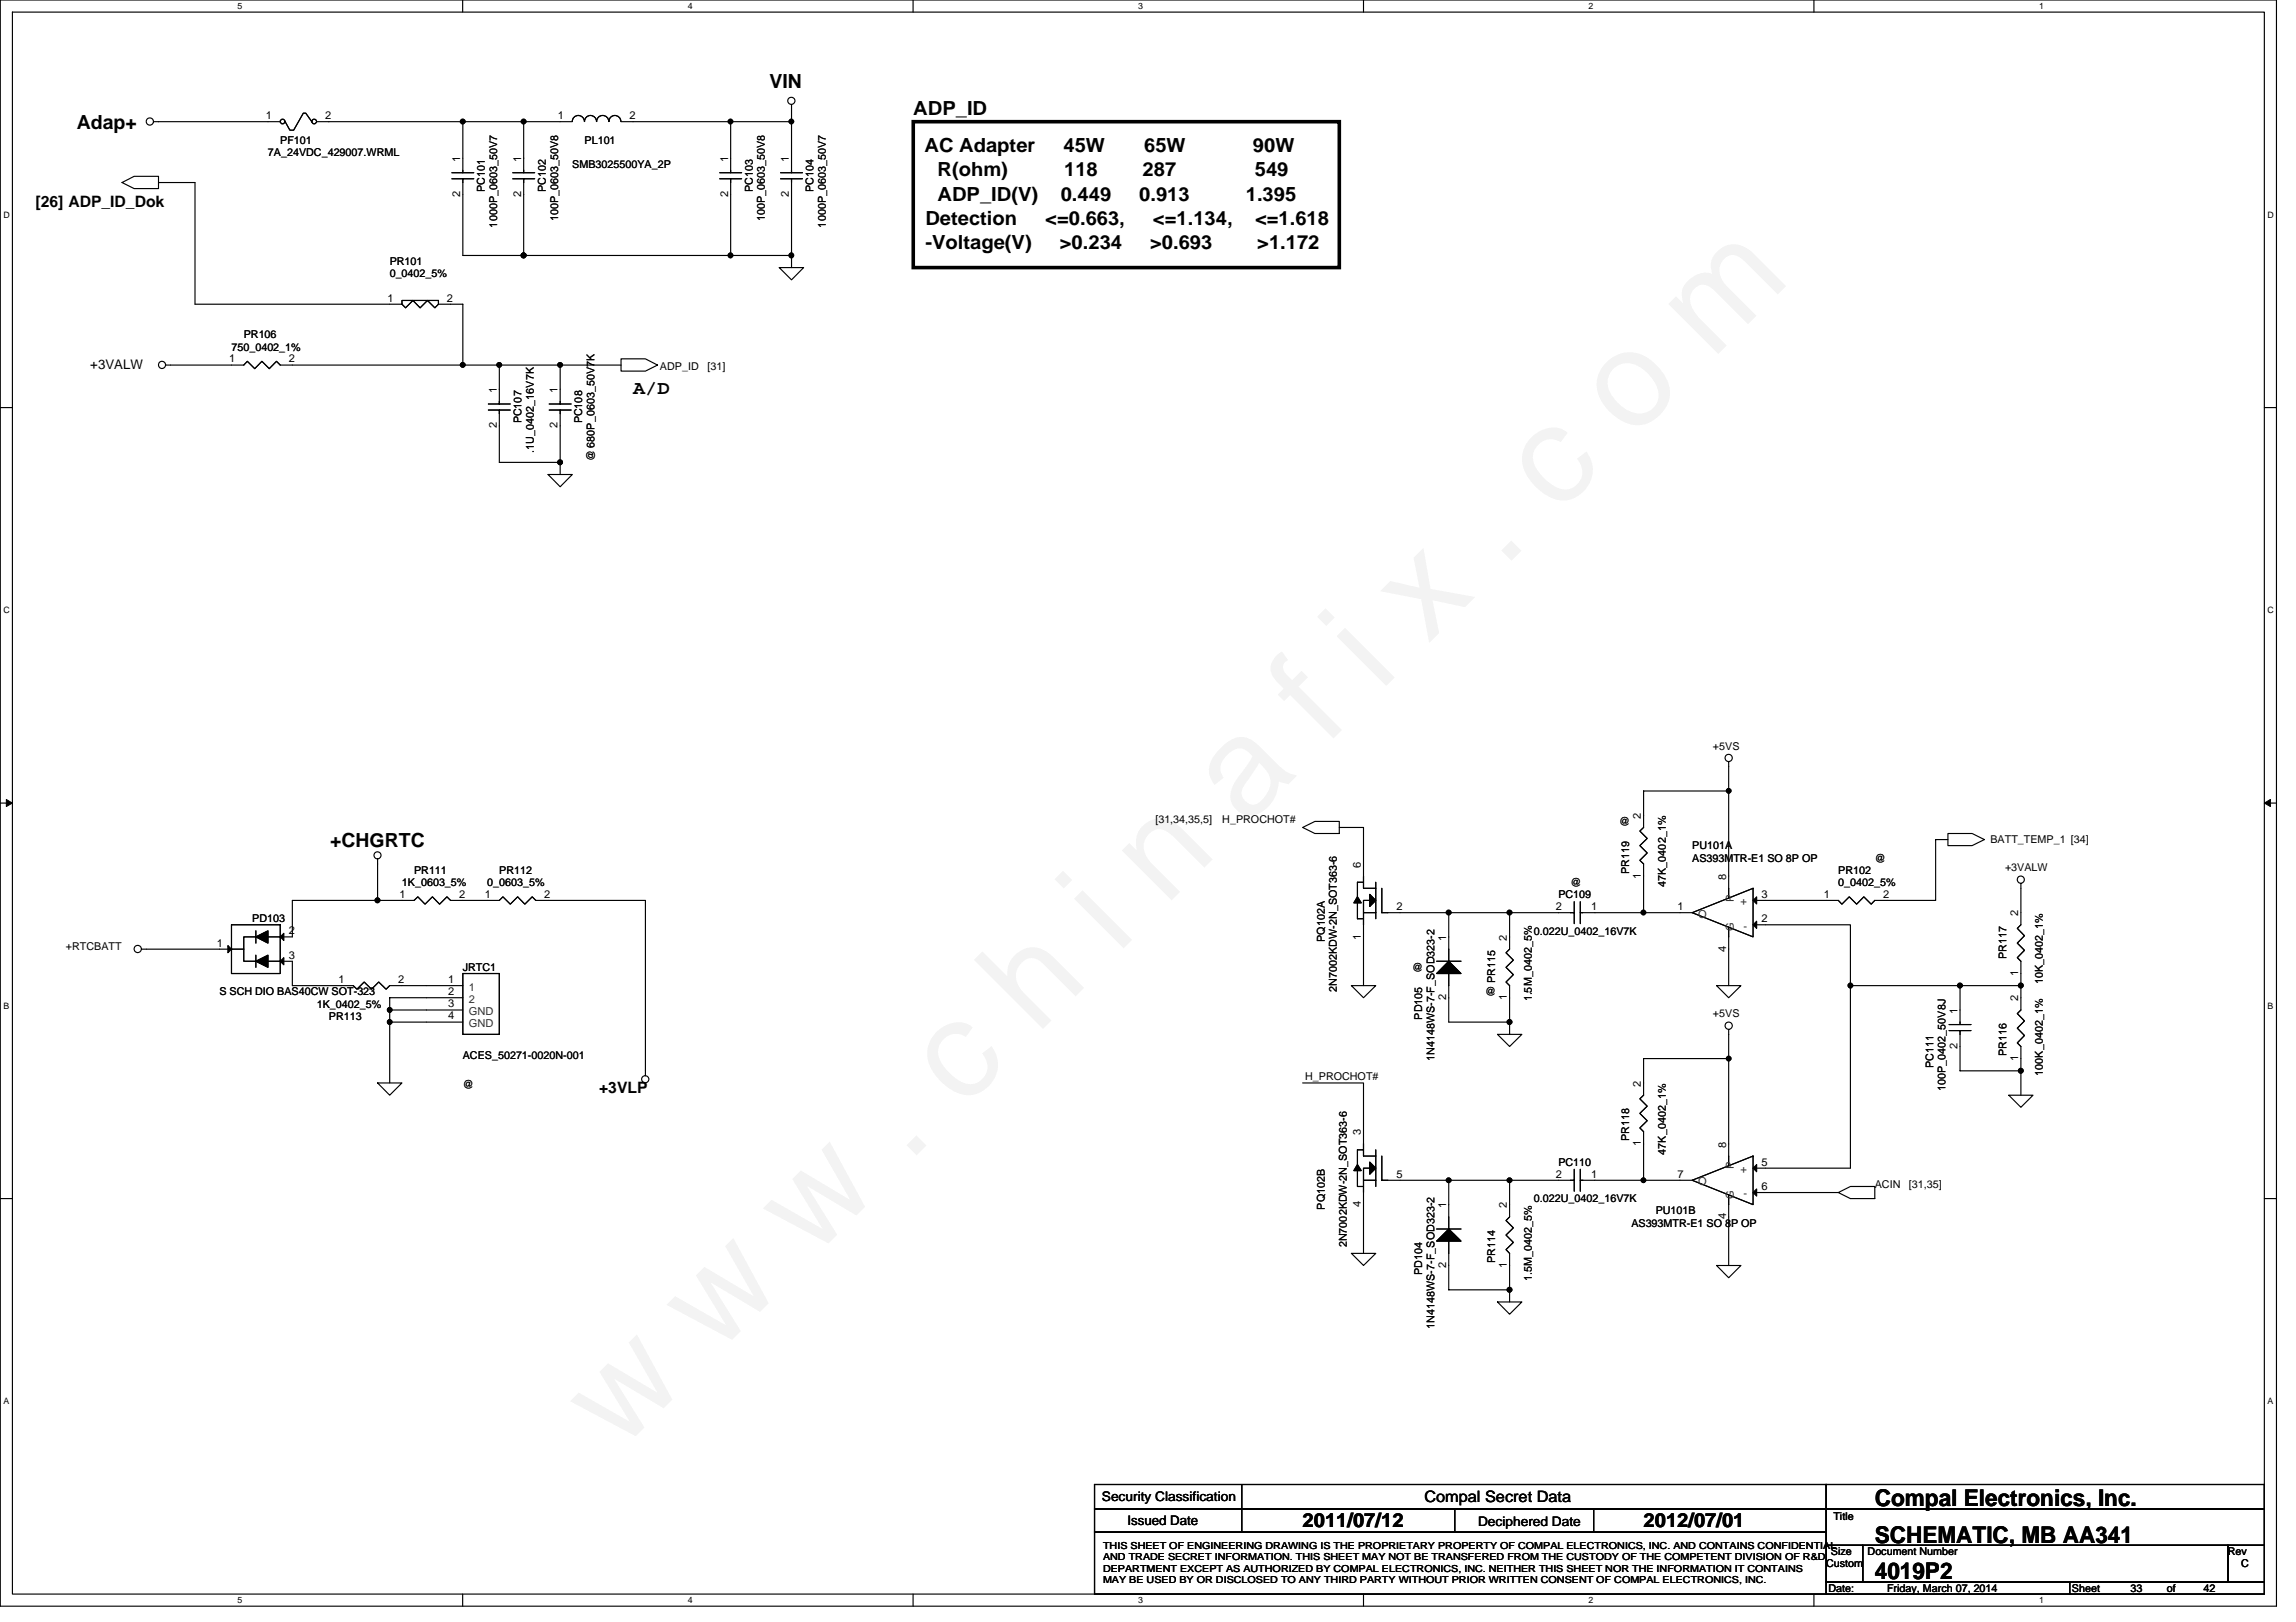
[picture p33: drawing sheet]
<svg xmlns="http://www.w3.org/2000/svg" width="297mm" height="210mm" viewBox="0 0 297 210" stroke-linecap="round" stroke-linejoin="round" font-family="sans-serif">
<defs><g id="words">
<text font-size="17.6" x="80.1" y="188" transform="rotate(-45 80.1 188)">w w w . c h i n a f i x . c o m</text>
<g font-size="3">
<text x="242.5" y="194.9">Compal Electronics, Inc.</text>
<text x="242.5" y="199.6">SCHEMATIC, MB AA341</text>
<text x="242.5" y="204.3">4019P2</text>
</g>
<g font-size="2.5">
<text x="99.6" y="11.5">VIN</text>
<text x="9.9" y="16.7">Adap+</text>
<text x="118.1" y="14.9">ADP_ID</text>
<text x="119.6" y="19.6">AC Adapter</text>
<text x="121.3" y="22.8">R(ohm)</text>
<text x="137.6" y="19.6">45W</text>
<text x="137.7" y="22.8">118</text>
<text x="147.8" y="22.8">287</text>
<text x="148" y="19.6">65W</text>
<text x="162.1" y="19.6">90W</text>
<text x="162.3" y="22.8">549</text>
<text x="119.7" y="29.1">Detection</text>
<text x="121.3" y="25.9">ADP_ID(V)</text>
<text x="135.2" y="29.1">&lt;=0.663,</text>
<text x="137.2" y="25.9">0.449</text>
<text x="147.4" y="25.9">0.913</text>
<text x="149.2" y="29.1">&lt;=1.134,</text>
<text x="161.2" y="25.9">1.395</text>
<text x="162.4" y="29.1">&lt;=1.618</text>
<text x="119.7" y="32.2">-Voltage(V)</text>
<text x="137.1" y="32.2">&gt;0.234</text>
<text x="148.8" y="32.2">&gt;0.693</text>
<text x="162.7" y="32.2">&gt;1.172</text>
<text x="81.9" y="50.9">A/D</text>
<text x="42.7" y="109.6">+CHGRTC</text>
<text x="168.5" y="197.6">2011/07/12</text>
<text x="212.6" y="197.6">2012/07/01</text>
</g>
<g font-size="2">
<text x="4.6" y="26.8">[26] ADP_ID_Dok</text>
<text x="77.5" y="141.4">+3VLP</text>
<text x="184.3" y="194.4">Compal Secret Data</text>
</g>
<g font-size="1.7">
<text x="11.7" y="47.7">+3VALW</text>
<text x="142.6" y="194.3">Security Classification</text>
<text x="145.9" y="197.3">Issued Date</text>
<text x="191.2" y="197.4">Deciphered Date</text>
</g>
<g font-size="1.4">
<text x="34.4" y="15.4">1</text>
<text x="42.1" y="15.4">2</text>
<text x="72.2" y="15.4">1</text>
<text x="81.4" y="15.4">2</text>
<text x="34.7" y="20.2">7A_24VDC_429007.WRML</text>
<text x="36.3" y="18.6">PF101</text>
<text x="59.5" y="20.9" transform="rotate(-90 59.5 20.9)">1</text>
<text x="67.4" y="20.9" transform="rotate(-90 67.4 20.9)">1</text>
<text x="74" y="21.7">SMB3025500YA_2P</text>
<text x="75.6" y="18.6">PL101</text>
<text x="94.2" y="20.9" transform="rotate(-90 94.2 20.9)">1</text>
<text x="102.1" y="20.9" transform="rotate(-90 102.1 20.9)">1</text>
<text x="59.5" y="25.5" transform="rotate(-90 59.5 25.5)">2</text>
<text x="62.7" y="24.9" transform="rotate(-90 62.7 24.9)">PC101</text>
<text x="64.3" y="29.4" transform="rotate(-90 64.3 29.4)">1000P_0603_50V7</text>
<text x="67.4" y="25.5" transform="rotate(-90 67.4 25.5)">2</text>
<text x="70.6" y="24.9" transform="rotate(-90 70.6 24.9)">PC102</text>
<text x="72.2" y="28.7" transform="rotate(-90 72.2 28.7)">100P_0603_50V8</text>
<text x="94.2" y="25.5" transform="rotate(-90 94.2 25.5)">2</text>
<text x="97.4" y="24.9" transform="rotate(-90 97.4 24.9)">PC103</text>
<text x="99" y="28.7" transform="rotate(-90 99 28.7)">100P_0603_50V8</text>
<text x="102.1" y="25.5" transform="rotate(-90 102.1 25.5)">2</text>
<text x="105.3" y="24.9" transform="rotate(-90 105.3 24.9)">PC104</text>
<text x="106.8" y="29.4" transform="rotate(-90 106.8 29.4)">1000P_0603_50V7</text>
<text x="50.4" y="34.3">PR101</text>
<text x="50.4" y="35.9">0_0402_5%</text>
<text x="50.1" y="39">1</text>
<text x="57.8" y="39">2</text>
<text x="29.7" y="46.9">1</text>
<text x="29.9" y="45.4">750_0402_1%</text>
<text x="31.5" y="43.8">PR106</text>
<text x="37.4" y="46.9">2</text>
<text x="85.4" y="47.9">ADP_ID</text>
<text x="91.5" y="47.9">[31]</text>
<text x="64.3" y="50.9" transform="rotate(-90 64.3 50.9)">1</text>
<text x="72.1" y="50.9" transform="rotate(-90 72.1 50.9)">1</text>
<text x="64.3" y="55.4" transform="rotate(-90 64.3 55.4)">2</text>
<text x="67.5" y="54.8" transform="rotate(-90 67.5 54.8)">PC107</text>
<text x="69" y="58.6" transform="rotate(-90 69 58.6)">.1U_0402_16V7K</text>
<text x="72.1" y="55.4" transform="rotate(-90 72.1 55.4)">2</text>
<text x="75.3" y="54.8" transform="rotate(-90 75.3 54.8)">PC108</text>
<text x="76.9" y="59.7" transform="rotate(-90 76.9 59.7)">@ 680P_0603_50V7K</text>
<text x="221.6" y="97">+5VS</text>
<text x="149.5" y="106.5">[31,34,35,5]</text>
<text x="158.1" y="106.5">H_PROCHOT#</text>
<text x="209.5" y="106.8">@</text>
<text x="212.3" y="106" transform="rotate(-90 212.3 106)">2</text>
<text x="53.6" y="113.1">PR111</text>
<text x="64.6" y="113.1">PR112</text>
<text x="176.1" y="112.3" transform="rotate(-90 176.1 112.3)">6</text>
<text x="210.8" y="113.1" transform="rotate(-90 210.8 113.1)">PR119</text>
<text x="212.3" y="113.7" transform="rotate(-90 212.3 113.7)">1</text>
<text x="218.9" y="109.9">PU101A</text>
<text x="218.9" y="111.5">AS393MTR-E1 SO 8P OP</text>
<text x="223.3" y="113.9" transform="rotate(-90 223.3 113.9)">8</text>
<text x="237.8" y="113.1">PR102</text>
<text x="242.5" y="111.5">@</text>
<text x="257.5" y="109.1">BATT_TEMP_1 [34]</text>
<text x="259.4" y="112.8">+3VALW</text>
<text x="32.6" y="119.4">PD103</text>
<text x="51.7" y="116.2">1</text>
<text x="52" y="114.6">1K_0603_5%</text>
<text x="59.4" y="116.2">2</text>
<text x="62.7" y="116.2">1</text>
<text x="63" y="114.6">0_0603_5%</text>
<text x="70.4" y="116.2">2</text>
<text x="180.7" y="117.8">2</text>
<text x="201.3" y="117.8">2</text>
<text x="201.6" y="116.2">PC109</text>
<text x="203.2" y="114.6">@</text>
<text x="205.9" y="117.8">1</text>
<text x="215.5" y="114.8" transform="rotate(-90 215.5 114.8)">47K_0402_1%</text>
<text x="217" y="117.8">1</text>
<text x="227.9" y="116.2">3</text>
<text x="227.9" y="119.3">2</text>
<text x="235.9" y="116.2">1</text>
<text x="237.8" y="114.6">0_0402_5%</text>
<text x="243.6" y="116.2">2</text>
<text x="261.1" y="118.6" transform="rotate(-90 261.1 118.6)">2</text>
<text x="8.5" y="123">+RTCBATT</text>
<text x="28.1" y="122.5">1</text>
<text x="37.4" y="120.9">2</text>
<text x="37.4" y="124.1">3</text>
<text x="59.9" y="125.7">JRTC1</text>
<text x="171.4" y="121.9" transform="rotate(-90 171.4 121.9)">PQ102A</text>
<text x="176.1" y="121.6" transform="rotate(-90 176.1 121.6)">1</text>
<text x="182.7" y="125.7">@</text>
<text x="187.1" y="121.7" transform="rotate(-90 187.1 121.7)">1</text>
<text x="195" y="121.7" transform="rotate(-90 195 121.7)">2</text>
<text x="198.5" y="120.9">0.022U_0402_16V7K</text>
<text x="223.3" y="123.1" transform="rotate(-90 223.3 123.1)">4</text>
<text x="259.6" y="124.1" transform="rotate(-90 259.6 124.1)">PR117</text>
<text x="28.4" y="128.8">S SCH DIO BAS40CW SOT-323</text>
<text x="41" y="130.4">1K_0402_5%</text>
<text x="42.5" y="132">PR113</text>
<text x="43.8" y="127.2">1</text>
<text x="51.5" y="127.2">2</text>
<text x="58" y="127.2">1</text>
<text x="58" y="128.8">2</text>
<text x="58" y="130.4">3</text>
<text x="58" y="131.9">4</text>
<text x="173" y="128.3" transform="rotate(-90 173 128.3)">2N7002KDW-2N_SOT363-6</text>
<text x="184" y="132" transform="rotate(-90 184 132)">PD105</text>
<text x="187.1" y="129.5" transform="rotate(-90 187.1 129.5)">2</text>
<text x="192.1" y="128.8">@</text>
<text x="193.4" y="127.2" transform="rotate(-90 193.4 127.2)">PR115</text>
<text x="195" y="129.5" transform="rotate(-90 195 129.5)">1</text>
<text x="198.2" y="129.6" transform="rotate(-90 198.2 129.6)">1.5M_0402_5%</text>
<text x="221.6" y="131.7">+5VS</text>
<text x="253.2" y="131.2" transform="rotate(-90 253.2 131.2)">1</text>
<text x="261.1" y="129.6" transform="rotate(-90 261.1 129.6)">2</text>
<text x="261.1" y="126.3" transform="rotate(-90 261.1 126.3)">1</text>
<text x="264.3" y="127.4" transform="rotate(-90 264.3 127.4)">10K_0402_1%</text>
<text x="59.9" y="137">ACES_50271-0020N-001</text>
<text x="185.6" y="137.3" transform="rotate(-90 185.6 137.3)">1N4148WS-7-F_SOD323-2</text>
<text x="253.2" y="135.8" transform="rotate(-90 253.2 135.8)">2</text>
<text x="259.6" y="136.7" transform="rotate(-90 259.6 136.7)">PR116</text>
<text x="261.1" y="137.3" transform="rotate(-90 261.1 137.3)">1</text>
<text x="59.9" y="140.8">@</text>
<text x="168.8" y="139.8">H_PROCHOT#</text>
<text x="212.3" y="140.6" transform="rotate(-90 212.3 140.6)">2</text>
<text x="250.1" y="138.3" transform="rotate(-90 250.1 138.3)">PC111</text>
<text x="251.7" y="141.2" transform="rotate(-90 251.7 141.2)">100P_0402_50V8J</text>
<text x="264.3" y="139.2" transform="rotate(-90 264.3 139.2)">100K_0402_1%</text>
<text x="176.1" y="146.9" transform="rotate(-90 176.1 146.9)">3</text>
<text x="210.8" y="147.7" transform="rotate(-90 210.8 147.7)">PR118</text>
<text x="212.3" y="148.4" transform="rotate(-90 212.3 148.4)">1</text>
<text x="215.5" y="149.4" transform="rotate(-90 215.5 149.4)">47K_0402_1%</text>
<text x="223.3" y="148.5" transform="rotate(-90 223.3 148.5)">8</text>
<text x="180.7" y="152.4">5</text>
<text x="198.5" y="155.6">0.022U_0402_16V7K</text>
<text x="201.3" y="152.4">2</text>
<text x="201.6" y="150.9">PC110</text>
<text x="205.9" y="152.4">1</text>
<text x="217" y="152.4">7</text>
<text x="227.9" y="150.8">5</text>
<text x="227.9" y="154">6</text>
<text x="242.5" y="153.7">ACIN</text>
<text x="247" y="153.7">[31,35]</text>
<text x="171.4" y="156.5" transform="rotate(-90 171.4 156.5)">PQ102B</text>
<text x="174.2" y="161.4" transform="rotate(-90 174.2 161.4)">2N7002KDW-2N_SOT363-6</text>
<text x="176.1" y="156.2" transform="rotate(-90 176.1 156.2)">4</text>
<text x="187.1" y="156.4" transform="rotate(-90 187.1 156.4)">1</text>
<text x="195" y="156.4" transform="rotate(-90 195 156.4)">2</text>
<text x="211" y="158.7">AS393MTR-E1 SO 8P OP</text>
<text x="214.2" y="157.2">PU101B</text>
<text x="223.3" y="157.8" transform="rotate(-90 223.3 157.8)">4</text>
<text x="184" y="165" transform="rotate(-90 184 165)">PD104</text>
<text x="187.1" y="164.1" transform="rotate(-90 187.1 164.1)">2</text>
<text x="193.4" y="163.4" transform="rotate(-90 193.4 163.4)">PR114</text>
<text x="195" y="164.1" transform="rotate(-90 195 164.1)">1</text>
<text x="198.2" y="165.8" transform="rotate(-90 198.2 165.8)">1.5M_0402_5%</text>
<text x="185.6" y="172" transform="rotate(-90 185.6 172)">1N4148WS-7-F_SOD323-2</text>
<text x="237.2" y="196.7">Title</text>
<text x="236.3" y="202.8">Custom</text>
<text x="236.9" y="201.3">Size</text>
<text x="241.6" y="201.3">Document Number</text>
<text x="288.2" y="201.3">Rev</text>
<text x="290" y="202.8">C</text>
<text x="236.6" y="206">Date:</text>
<text x="244.1" y="206">Friday, March 07, 2014</text>
<text x="268.1" y="206">Sheet</text>
<text x="275.6" y="206">33</text>
<text x="280.3" y="206">of</text>
<text x="285.1" y="206">42</text>
</g>
<g font-size="1.4" fill="#333">
<text x="219.7" y="118.7">O</text>
<text x="224.3" y="116.7" transform="rotate(-90 224.3 116.7)">P</text>
<text x="225.2" y="117.2">+</text>
<text x="224.3" y="120.5" transform="rotate(-90 224.3 120.5)">G</text>
<text x="225.5" y="120.3">-</text>
<text x="60.7" y="128.2">1</text>
<text x="60.7" y="129.8">2</text>
<text x="60.7" y="131.3">GND</text>
<text x="60.7" y="132.9">GND</text>
<text x="219.7" y="153.4">O</text>
<text x="224.3" y="155.1" transform="rotate(-90 224.3 155.1)">G</text>
<text x="224.3" y="151.3" transform="rotate(-90 224.3 151.3)">P</text>
<text x="225.2" y="151.8">+</text>
<text x="225.5" y="155">-</text>
</g>
<g font-size="1.2">
<text x="142.7" y="200.5">THIS SHEET OF ENGINEERING DRAWING IS THE PROPRIETARY PROPERTY OF COMPAL ELECTRONICS, INC. AND CONTAINS CONFIDENTIAL</text>
<text x="142.7" y="201.9">AND TRADE SECRET INFORMATION. THIS SHEET MAY NOT BE TRANSFERED FROM THE CUSTODY OF THE COMPETENT DIVISION OF R&amp;D</text>
<text x="142.7" y="203.4">DEPARTMENT EXCEPT AS AUTHORIZED BY COMPAL ELECTRONICS, INC. NEITHER THIS SHEET NOR THE INFORMATION IT CONTAINS</text>
<text x="142.7" y="204.8">MAY BE USED BY OR DISCLOSED TO ANY THIRD PARTY WITHOUT PRIOR WRITTEN CONSENT OF COMPAL ELECTRONICS, INC.</text>
</g>
<g font-size="1.1">
<text x="30.7" y="1.2">5</text>
<text x="89" y="1.2">4</text>
<text x="147.3" y="1.2">3</text>
<text x="205.5" y="1.2">2</text>
<text x="263.8" y="1.2">1</text>
<text x=".4" y="28.2">D</text>
<text x="293.3" y="28.2">D</text>
<text x=".4" y="79.4">C</text>
<text x="293.3" y="79.4">C</text>
<text x=".4" y="130.5">B</text>
<text x="293.3" y="130.5">B</text>
<text x=".4" y="181.7">A</text>
<text x="293.3" y="181.7">A</text>
<text x="30.7" y="207.5">5</text>
<text x="89" y="207.5">4</text>
<text x="147.3" y="207.5">3</text>
<text x="205.5" y="207.5">2</text>
<text x="263.8" y="207.5">1</text>
</g>
</g></defs>
<path d="M0 0h294.5v207.9h-294.5zM1.6 1.6h291.3v204.7h-291.3z" fill="none" stroke="#000" stroke-width=".15"/>
<g fill="#fff">
<path d="M30.7 .1h.6v1.3h-.6z"/>
<path d="M30.7 206.4h.6v1.3h-.6z"/>
</g>
<path d="M59.9 0v1.6M59.9 206.3v1.6" fill="none" stroke="#000" stroke-width=".15"/>
<g fill="#fff">
<path d="M89 .1h.6v1.3h-.6z"/>
<path d="M89 206.4h.6v1.3h-.6z"/>
</g>
<path d="M118.1 0v1.6M118.1 206.3v1.6" fill="none" stroke="#000" stroke-width=".15"/>
<g fill="#fff">
<path d="M147.3 .1h.6v1.3h-.6z"/>
<path d="M147.3 206.4h.6v1.3h-.6z"/>
</g>
<path d="M176.4 0v1.6M176.4 206.3v1.6" fill="none" stroke="#000" stroke-width=".15"/>
<g fill="#fff">
<path d="M205.5 .1h.6v1.3h-.6z"/>
<path d="M205.5 206.4h.6v1.3h-.6z"/>
</g>
<path d="M234.7 0v1.6M234.7 206.3v1.6" fill="none" stroke="#000" stroke-width=".15"/>
<g fill="#fff">
<path d="M263.8 .1h.6v1.3h-.6z"/>
<path d="M263.8 206.4h.6v1.3h-.6z"/>
<path d="M.4 27.2h.8v1.2h-.8z"/>
<path d="M293.3 27.2h.9v1.2h-.9z"/>
<path d="M.4 78.3h.8v1.3h-.8z"/>
<path d="M293.3 78.3h.9v1.3h-.9z"/>
</g>
<path d="M0 52.7h1.6M292.9 52.7h1.6" fill="none" stroke="#000" stroke-width=".15"/>
<g fill="#fff">
<path d="M.4 129.5h.8v1.3h-.8z"/>
<path d="M293.3 129.5h.8v1.3h-.8z"/>
</g>
<path d="M0 103.9h1.6M292.9 103.9h1.6" fill="none" stroke="#000" stroke-width=".15"/>
<path d="M.8 103.5l.8 .4-.8 .5zM292.9 103.9l.8-.4v.9z" fill="#000" stroke="#000" stroke-width=".13"/>
<g fill="#fff">
<path d="M.4 180.7h.8v1.3h-.8z"/>
<path d="M293.3 180.7h.8v1.3h-.8z"/>
</g>
<g fill="none" stroke="#000" stroke-width=".15">
<path d="M19.9 15.7h16.4M36.9 15.7l.6 1.1h.5l1.2-2.2h.4l.7 1.1M41 15.7h33M59.9 15.7v6.7M67.8 15.7v6.7M74 15.7a.78 .78 0 0 1 .8-.8 .78 .78 0 0 1 .8 .8 .78 .78 0 0 1 .8-.8 .78 .78 0 0 1 .8 .8M77.2 15.7a.78 .78 0 0 1 .8-.8 .78 .78 0 0 1 .8 .8M78.8 15.7a.77 .77 0 0 1 .8-.8 .77 .77 0 0 1 .7 .8M94.5 15.7v6.7M102.4 15.7h-22.1M102.4 13.5v8.9M15.8 23.6l1.6-.8h3.1v1.6h-3.1z"/>
<path d="M20.5 23.6h4.7v15.8h26.8M52 39.4l.5 .4 .9-.9 1 .9 .9-.9 1 .9 .4-.4M52 39.4v-.5h4.7v.5M56.7 39.4h3.2v7.8M58.5 23.1h2.8M58.5 22.4h2.8M59.9 23.1v10h34.6v-10M66.3 23.1h2.9M66.3 22.4h2.9M67.8 23.1v10M93.1 23.1h2.8M93.1 22.4h2.8"/>
<path d="M100.8 34.6h3.2l-1.6 1.6zM101 23.1h2.8M101 22.4h2.8M102.4 33.1v1.5M102.4 23.1v2.1M63.2 53.1h2.8M63.2 52.3h2.8M64.6 47.2h7.9v3.2M64.6 47.2h-28.3l-.5-.4-1 .9-.9-.9-.9 .9-1-.9-.5 .4h-10.1M64.6 47.2v5.1M64.6 53.1v6.7h7.9M72.5 55.1v6.3"/>
<path d="M72.5 47.2h7.8M80.3 46.4h3.2l1.6 .8-1.6 .8h-3.2zM70.9 61.4h3.1l-1.5 1.6zM223.6 99.2v14.2M29.9 119.7h6.4v6.3h-6.4zM48.8 111.2v5.3M69.3 116.5l-.4-.4-1 .9-.9-.9-1 .9-.9-.9-.5 .4h-6.3l-.5-.4-.9 .9-1-.9-.9 .9-.9-.9-.5 .4h-15.8v4.7h-3.1M70.9 116.5h12.6v22.1M173.3 107.1h3.1v4.7M195.3 118.1v3.1M201.6 118.1h-20.5M212.6 113.4v4.7h-6.3"/>
<path d="M228.4 119.7h11v7.9M252 107.9h3.1l1.6 .7-1.6 .8h-3.1zM252 108.6h-1.6v7.9h-7.9l-.4 .5-1-.9-.9 .9-1-.9-.9 .9-.5-.5h-9.4M261.4 114.3v5.4l-.4 .4 .9 1-.9 .9 .9 1-.9 .9 .4 .5v6.3l-.4 .5 .9 .9-.9 1 .9 .9-.9 1 .4 .4v6.3M31.5 122.8h-13.2M33.1 121.2h-1.6v3.2h1.6M33.1 120.5v1.5M33.1 123.6v1.6M34.7 124.4h3.1v3.2h7.9l.5 .4 .9-.9 1 .9 .9-.9 1 .9 .4-.4h9.5M50.4 130.7h9.5M50.4 132.3h9.5M59.9 126h4.7v7.9h-4.7z"/>
<path d="M59.9 129.1h-9.5v11M174.8 127.6h3.2l-1.6 1.5zM176.4 121.2v6.4M187.4 129.1v3.2M193.7 133.9h3.2l-1.6 1.5zM195.3 129.1v3.2M222.1 127.6h3.1l-1.6 1.5zM223.6 122.8v4.8M223.6 133.2v14.8M239.4 127.6h22M239.4 127.6v23.6h-11M252.2 133.4h2.8"/>
<path d="M252.2 132.6h2.8M253.6 127.6v5M253.6 133.4v5.2h7.8M0 155.1h1.6M48.8 140.1h3.2l-1.6 1.6zM206.3 152.7h6.3M223.6 157.5v6.3M228.4 154.3h9.4M237.8 154.3l1.6-.8h3.1v1.6h-3.1zM259.9 141.7h3.1l-1.6 1.6zM292.9 155.1h1.6M174.8 162.2h3.2l-1.6 1.6z"/>
<path d="M193.7 168.5h3.2l-1.6 1.6zM195.3 163.8v3.1M222.1 163.8h3.1l-1.6 1.6zM141.6 192.1h94.7v3.2h-94.7zM141.6 195.3h94.7v3h-94.7zM141.6 198.3h94.7v8h-94.7zM160.7 192.1v6.2M188.2 195.3v3M206.2 195.3v3M236.3 192.1h56.6v3.2h-56.6zM236.3 195.3h56.6v4.7h-56.6zM236.3 200h4.7v4.7h-4.7z"/>
<path d="M241 200h47.2v4.7h-47.2zM288.2 200h4.7v4.7h-4.7zM236.3 204.7h31.5v1.6h-31.5zM267.8 204.7h25.1v1.6h-25.1z"/>
<circle cx="19.4" cy="15.7" r=".47"/>
<circle cx="36.6" cy="15.7" r=".3"/>
<circle cx="40.7" cy="15.7" r=".3"/>
<circle cx="102.4" cy="13" r=".46"/>
<circle cx="21" cy="47.2" r=".46"/>
<circle cx="48.8" cy="110.7" r=".46"/>
<circle cx="261.4" cy="113.8" r=".46"/>
<circle cx="17.8" cy="122.8" r=".47"/>
<circle cx="223.6" cy="132.7" r=".47"/>
</g>
<path d="M118.1 15.7h55.2v18.9h-55.2z" fill="none" stroke="#000" stroke-width=".47"/>
<g fill="#000" stroke="#000" stroke-width=".15">
<path d="M29.5 122.4l.4 .4-.4 .5zM33.1 121.2l1.6-.7v1.5zM33.1 124.4l1.6-.8v1.6zM36.3 121.2l.4-.4v.9zM36.3 124.4l.4-.5v1z"/>
<circle cx="59.9" cy="15.7" r=".3"/>
<circle cx="67.7" cy="15.7" r=".3"/>
<circle cx="94.5" cy="15.7" r=".3"/>
<circle cx="102.4" cy="15.7" r=".3"/>
<circle cx="67.7" cy="33" r=".31"/>
<circle cx="59.9" cy="47.2" r=".3"/>
<circle cx="64.6" cy="47.2" r=".3"/>
<circle cx="48.8" cy="116.5" r=".31"/>
<circle cx="50.4" cy="132.3" r=".3"/>
<circle cx="50.4" cy="130.7" r=".3"/>
<circle cx="239.4" cy="127.5" r=".3"/>
<circle cx="253.6" cy="127.5" r=".31"/>
<circle cx="261.4" cy="138.6" r=".31"/>
<circle cx="261.4" cy="127.5" r=".31"/>
</g>
<use href="#words"/>
</svg>
